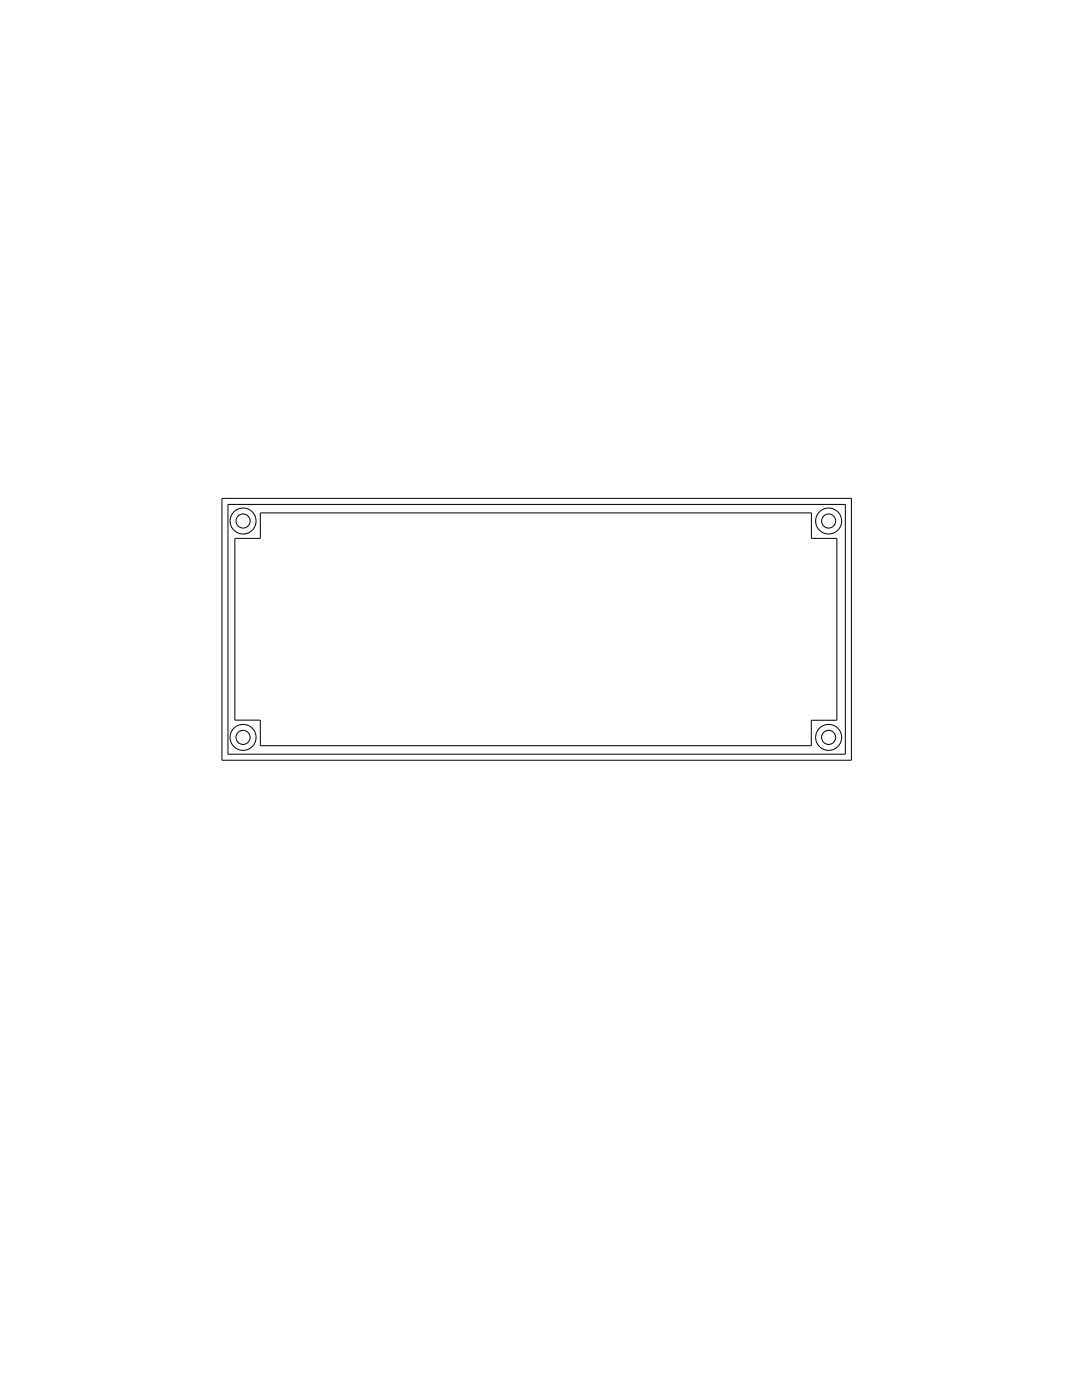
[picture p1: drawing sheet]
<svg xmlns="http://www.w3.org/2000/svg" width="216mm" height="279mm" viewBox="0 0 216 279" stroke-linecap="round" stroke-linejoin="round" font-family="sans-serif">
<!-- layer: Visible -->
<g fill="none" stroke="#000" stroke-width=".2">
<path d="M44.3 99.5h125.6v52.2h-125.6zM45.5 100.7h123.2v49.8h-123.2zM46.9 107.4h5v-5h110v5h5.1v36.3h-5.1v5.1h-110v-5.1h-5z"/>
<circle cx="48.5" cy="104" r="2.59"/>
<circle cx="48.5" cy="104" r="1.41"/>
<circle cx="165.3" cy="104" r="2.59"/>
<circle cx="165.3" cy="104" r="1.41"/>
<circle cx="48.5" cy="147.2" r="2.59"/>
<circle cx="48.5" cy="147.2" r="1.41"/>
<circle cx="165.3" cy="147.2" r="2.59"/>
<circle cx="165.3" cy="147.2" r="1.41"/>
</g>
</svg>
